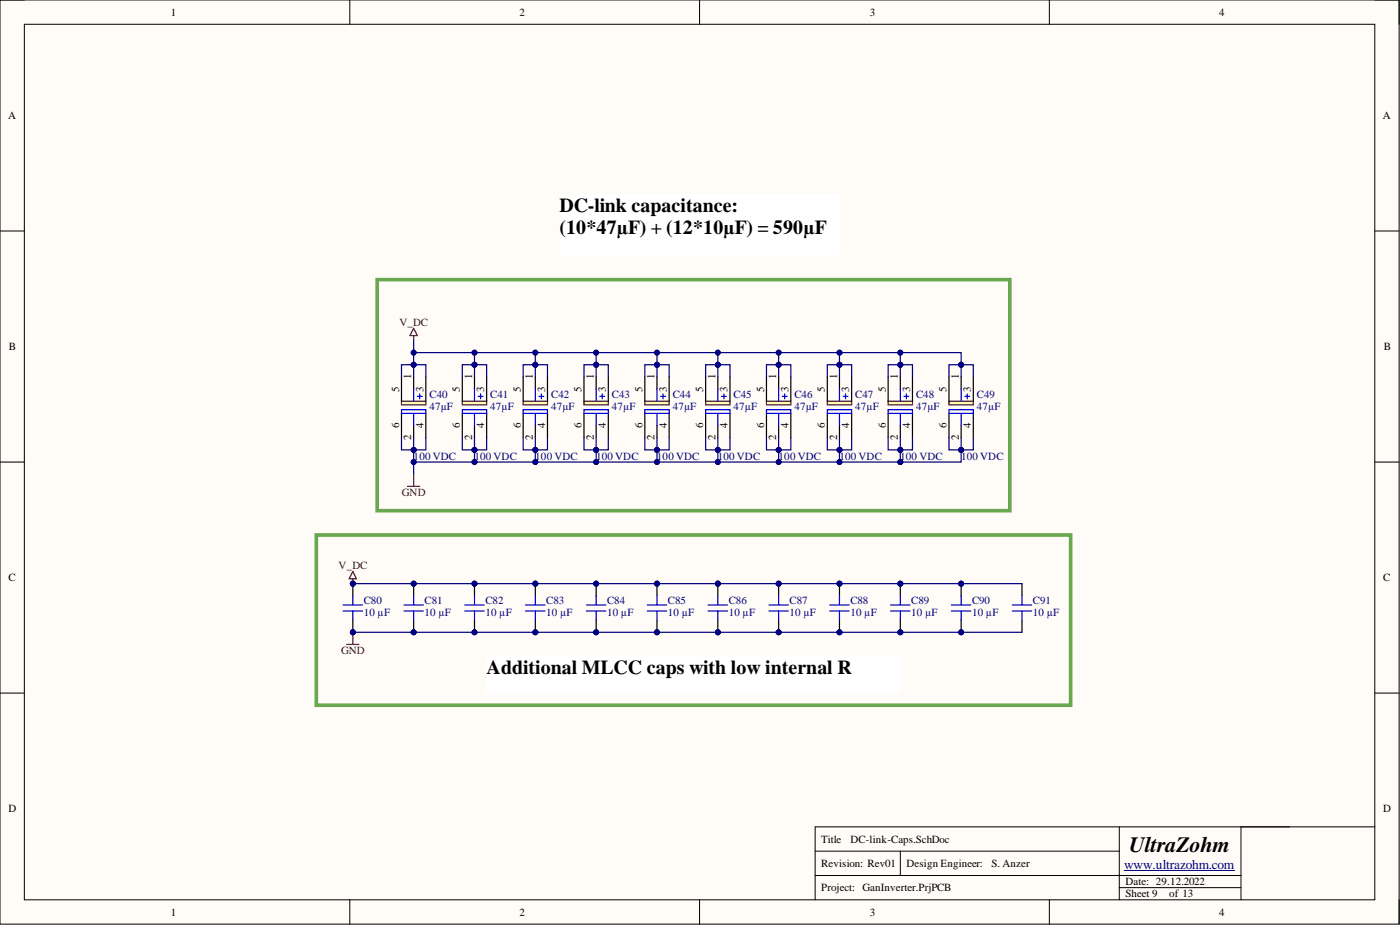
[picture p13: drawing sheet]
<svg xmlns="http://www.w3.org/2000/svg" width="292mm" height="193mm" viewBox="0 0 292 193" stroke-linecap="round" stroke-linejoin="round" font-family="sans-serif">
<defs><g id="words">
<text font-size="4.6" x="235.6" y="177.8">UltraZohm</text>
<g font-size="4.1">
<text x="116.8" y="44.2">DC-link capacitance:</text>
<text x="116.8" y="48.8">(10*47µF) + (12*10µF) = 590µF</text>
<text x="101.5" y="140.6">Additional MLCC caps with low internal R</text>
</g>
<text font-size="2.8" fill="#000080" x="234.6" y="181.3">www.ultrazohm.com</text>
<g font-size="2.3">
<text x="35.6" y="3.3">1</text>
<text x="108.4" y="3.3">2</text>
<text x="181.5" y="3.3">3</text>
<text x="254.3" y="3.3">4</text>
<text x="1.7" y="24.9">A</text>
<text x="288.5" y="24.9">A</text>
<text x="1.9" y="73.1">B</text>
<text x="288.7" y="73.1">B</text>
<text x="83.3" y="81.7" transform="rotate(-90 83.3 81.7)">5</text>
<text x="85.8" y="79.1" transform="rotate(-90 85.8 79.1)">1</text>
<text x="88.3" y="81.7" transform="rotate(-90 88.3 81.7)">3</text>
<text x="96" y="81.7" transform="rotate(-90 96 81.7)">5</text>
<text x="98.5" y="79.1" transform="rotate(-90 98.5 79.1)">1</text>
<text x="101" y="81.7" transform="rotate(-90 101 81.7)">3</text>
<text x="108.6" y="81.7" transform="rotate(-90 108.6 81.7)">5</text>
<text x="111.2" y="79.1" transform="rotate(-90 111.2 79.1)">1</text>
<text x="113.7" y="81.7" transform="rotate(-90 113.7 81.7)">3</text>
<text x="121.3" y="81.7" transform="rotate(-90 121.3 81.7)">5</text>
<text x="123.9" y="79.1" transform="rotate(-90 123.9 79.1)">1</text>
<text x="126.4" y="81.7" transform="rotate(-90 126.4 81.7)">3</text>
<text x="134" y="81.7" transform="rotate(-90 134 81.7)">5</text>
<text x="136.6" y="79.1" transform="rotate(-90 136.6 79.1)">1</text>
<text x="139.1" y="81.7" transform="rotate(-90 139.1 81.7)">3</text>
<text x="146.7" y="81.7" transform="rotate(-90 146.7 81.7)">5</text>
<text x="149.3" y="79.1" transform="rotate(-90 149.3 79.1)">1</text>
<text x="151.8" y="81.7" transform="rotate(-90 151.8 81.7)">3</text>
<text x="159.4" y="81.7" transform="rotate(-90 159.4 81.7)">5</text>
<text x="162" y="79.1" transform="rotate(-90 162 79.1)">1</text>
<text x="164.5" y="81.7" transform="rotate(-90 164.5 81.7)">3</text>
<text x="172.1" y="81.7" transform="rotate(-90 172.1 81.7)">5</text>
<text x="174.6" y="79.1" transform="rotate(-90 174.6 79.1)">1</text>
<text x="177.2" y="81.7" transform="rotate(-90 177.2 81.7)">3</text>
<text x="184.8" y="81.7" transform="rotate(-90 184.8 81.7)">5</text>
<text x="187.3" y="79.1" transform="rotate(-90 187.3 79.1)">1</text>
<text x="189.9" y="81.7" transform="rotate(-90 189.9 81.7)">3</text>
<text x="197.5" y="81.7" transform="rotate(-90 197.5 81.7)">5</text>
<text x="200" y="79.1" transform="rotate(-90 200 79.1)">1</text>
<text x="202.6" y="81.7" transform="rotate(-90 202.6 81.7)">3</text>
<text x="83.3" y="89.3" transform="rotate(-90 83.3 89.3)">6</text>
<text x="88.3" y="89.4" transform="rotate(-90 88.3 89.4)">4</text>
<text x="96" y="89.3" transform="rotate(-90 96 89.3)">6</text>
<text x="101" y="89.4" transform="rotate(-90 101 89.4)">4</text>
<text x="108.6" y="89.3" transform="rotate(-90 108.6 89.3)">6</text>
<text x="113.7" y="89.4" transform="rotate(-90 113.7 89.4)">4</text>
<text x="121.3" y="89.3" transform="rotate(-90 121.3 89.3)">6</text>
<text x="126.4" y="89.4" transform="rotate(-90 126.4 89.4)">4</text>
<text x="134" y="89.3" transform="rotate(-90 134 89.3)">6</text>
<text x="139.1" y="89.4" transform="rotate(-90 139.1 89.4)">4</text>
<text x="146.7" y="89.3" transform="rotate(-90 146.7 89.3)">6</text>
<text x="151.8" y="89.4" transform="rotate(-90 151.8 89.4)">4</text>
<text x="159.4" y="89.3" transform="rotate(-90 159.4 89.3)">6</text>
<text x="164.5" y="89.4" transform="rotate(-90 164.5 89.4)">4</text>
<text x="172.1" y="89.3" transform="rotate(-90 172.1 89.3)">6</text>
<text x="177.2" y="89.4" transform="rotate(-90 177.2 89.4)">4</text>
<text x="184.8" y="89.3" transform="rotate(-90 184.8 89.3)">6</text>
<text x="189.9" y="89.4" transform="rotate(-90 189.9 89.4)">4</text>
<text x="197.5" y="89.3" transform="rotate(-90 197.5 89.3)">6</text>
<text x="202.6" y="89.4" transform="rotate(-90 202.6 89.4)">4</text>
<text x="85.8" y="91.8" transform="rotate(-90 85.8 91.8)">2</text>
<text x="98.5" y="91.8" transform="rotate(-90 98.5 91.8)">2</text>
<text x="111.2" y="91.8" transform="rotate(-90 111.2 91.8)">2</text>
<text x="123.9" y="91.8" transform="rotate(-90 123.9 91.8)">2</text>
<text x="136.6" y="91.8" transform="rotate(-90 136.6 91.8)">2</text>
<text x="149.3" y="91.8" transform="rotate(-90 149.3 91.8)">2</text>
<text x="162" y="91.8" transform="rotate(-90 162 91.8)">2</text>
<text x="174.6" y="91.8" transform="rotate(-90 174.6 91.8)">2</text>
<text x="187.3" y="91.8" transform="rotate(-90 187.3 91.8)">2</text>
<text x="200" y="91.8" transform="rotate(-90 200 91.8)">2</text>
<text x="1.8" y="121.3">C</text>
<text x="288.6" y="121.3">C</text>
<text x="1.8" y="169.4">D</text>
<text x="288.6" y="169.4">D</text>
<text x="171.3" y="175.8">Title</text>
<text x="177.4" y="175.8">DC-link-Caps.SchDoc</text>
<text x="171.3" y="180.9">Revision: Rev01</text>
<text x="171.3" y="185.9">Project: GanInverter.PrjPCB</text>
<text x="189.1" y="180.9">Design Engineer:</text>
<text x="206.9" y="180.9">S. Anzer</text>
<text x="234.8" y="184.7">Date: 29.12.2022</text>
<text x="35.6" y="191">1</text>
<text x="108.4" y="191">2</text>
<text x="181.5" y="191">3</text>
<text x="234.8" y="187.2">Sheet 9</text>
<text x="243.9" y="187.2">of 13</text>
<text x="254.3" y="191">4</text>
</g>
<g font-size="2.3" fill="#800000">
<text x="83.3" y="68">V_DC</text>
<text x="83.9" y="103.5">GND</text>
<text x="70.7" y="118.7">V_DC</text>
<text x="71.2" y="136.5">GND</text>
</g>
<g font-size="2.3" fill="#000080">
<text x="89.6" y="82.9">C40</text>
<text x="102.3" y="82.9">C41</text>
<text x="115" y="82.9">C42</text>
<text x="127.7" y="82.9">C43</text>
<text x="140.4" y="82.9">C44</text>
<text x="153.1" y="82.9">C45</text>
<text x="165.8" y="82.9">C46</text>
<text x="178.5" y="82.9">C47</text>
<text x="191.1" y="82.9">C48</text>
<text x="203.8" y="82.9">C49</text>
<text x="89.6" y="85.5">47µF</text>
<text x="102.3" y="85.5">47µF</text>
<text x="115" y="85.5">47µF</text>
<text x="127.7" y="85.5">47µF</text>
<text x="140.4" y="85.5">47µF</text>
<text x="153.1" y="85.5">47µF</text>
<text x="165.8" y="85.5">47µF</text>
<text x="178.5" y="85.5">47µF</text>
<text x="191.1" y="85.5">47µF</text>
<text x="203.8" y="85.5">47µF</text>
<text x="86.3" y="95.9">100 VDC</text>
<text x="99" y="95.9">100 VDC</text>
<text x="111.7" y="95.9">100 VDC</text>
<text x="124.4" y="95.9">100 VDC</text>
<text x="137.1" y="95.9">100 VDC</text>
<text x="149.8" y="95.9">100 VDC</text>
<text x="162.5" y="95.9">100 VDC</text>
<text x="175.2" y="95.9">100 VDC</text>
<text x="187.8" y="95.9">100 VDC</text>
<text x="200.5" y="95.9">100 VDC</text>
<text x="75.9" y="126.1">C80</text>
<text x="75.9" y="128.6">10 µF</text>
<text x="88.6" y="126.1">C81</text>
<text x="88.6" y="128.6">10 µF</text>
<text x="101.3" y="126.1">C82</text>
<text x="101.3" y="128.6">10 µF</text>
<text x="114" y="126.1">C83</text>
<text x="114" y="128.6">10 µF</text>
<text x="126.7" y="126.1">C84</text>
<text x="126.7" y="128.6">10 µF</text>
<text x="139.4" y="126.1">C85</text>
<text x="139.4" y="128.6">10 µF</text>
<text x="152.1" y="126.1">C86</text>
<text x="152.1" y="128.6">10 µF</text>
<text x="164.7" y="126.1">C87</text>
<text x="164.7" y="128.6">10 µF</text>
<text x="177.4" y="126.1">C88</text>
<text x="177.4" y="128.6">10 µF</text>
<text x="190.1" y="126.1">C89</text>
<text x="190.1" y="128.6">10 µF</text>
<text x="202.8" y="126.1">C90</text>
<text x="202.8" y="128.6">10 µF</text>
<text x="215.5" y="126.1">C91</text>
<text x="215.5" y="128.6">10 µF</text>
</g>
</g></defs>
<path d="M0 0h291.9v192.8h-291.9z" fill-rule="evenodd" fill="#fffcf8"/>
<path d="M0 0h291.9v192.8h-291.9z" fill="none" stroke="#000" stroke-width=".21"/>
<path d="M5.1 5.1h281.7v182.6h-281.7z" fill-rule="evenodd" fill="#fffcf8"/>
<g fill="none" stroke="#000" stroke-width=".21">
<path d="M0 0h5.1M73 0v5.1M146 0v5.1M218.9 0v5.1M286.8 0h5.1v5.1M5.1 5.1h281.7v182.6h-281.7zM0 48.2h5.1M286.8 48.2h5.1M0 96.4h5.1M286.8 96.4h5.1M0 144.6h5.1M286.8 144.6h5.1"/>
<path d="M170.1 177.6h63.4M187.8 177.6v5M233.5 172.5v15.2M258.9 172.5v15.2M286.8 172.5h-116.7v15.2M73 187.7v5.1M146 187.7v5.1M170.1 182.6h88.8M218.9 187.7v5.1M233.5 185.2h25.4M291.9 187.7v5.1"/>
</g>
<path d="M234.6 181.6h23" fill="none" stroke="#000080" stroke-width=".21"/>
<path d="M86.3 68.5l.8 1.5h-1.6zM86.3 70v1M86.3 98.9v2.6M85 101.5h2.6" fill="none" stroke="#800000" stroke-width=".25"/>
<path d="M116.8 40.6h58.4v12.7h-58.4z" fill-rule="evenodd" fill="#fff"/>
<path d="M116.8 40.6h58.4v12.7h-58.4z" fill="none" stroke="#fff" stroke-width=".21"/>
<path d="M185.3 83.7h5.1v.8h-5.1z" fill-rule="evenodd" fill="#ffffb0"/>
<path d="M185.3 83.7h5.1v.8h-5.1z" fill="none" stroke="#800000" stroke-width=".25"/>
<path d="M185.3 78.6v5.1M187.8 78.6v2.6M190.4 78.6v5.1M185.3 86.2v5.1M187.8 88.8v2.5M190.4 86.2v5.1" fill="none" stroke="#000" stroke-width=".25"/>
<path d="M185.3 85.5h5.1v.7h-5.1zM187.8 81.2v2.5M187.8 86.2v2.6M188.6 82.7h1M189.1 82.2v1" fill="none" stroke="#00f" stroke-width=".25"/>
<path d="M172.6 83.7h5.1v.8h-5.1z" fill-rule="evenodd" fill="#ffffb0"/>
<path d="M172.6 83.7h5.1v.8h-5.1z" fill="none" stroke="#800000" stroke-width=".25"/>
<path d="M172.6 78.6v5.1M175.2 78.6v2.6M177.7 78.6v5.1M172.6 86.2v5.1M175.2 88.8v2.5M177.7 86.2v5.1" fill="none" stroke="#000" stroke-width=".25"/>
<path d="M172.6 85.5h5.1v.7h-5.1zM175.2 81.2v2.5M175.2 86.2v2.6M175.9 82.7h1M176.4 82.2v1" fill="none" stroke="#00f" stroke-width=".25"/>
<path d="M159.9 83.7h5.1v.8h-5.1z" fill-rule="evenodd" fill="#ffffb0"/>
<path d="M159.9 83.7h5.1v.8h-5.1z" fill="none" stroke="#800000" stroke-width=".25"/>
<path d="M159.9 78.6v5.1M162.5 78.6v2.6M165 78.6v5.1M159.9 86.2v5.1M162.5 88.8v2.5M165 86.2v5.1" fill="none" stroke="#000" stroke-width=".25"/>
<path d="M159.9 85.5h5.1v.7h-5.1zM162.5 81.2v2.5M162.5 86.2v2.6M163.2 82.7h1M163.7 82.2v1" fill="none" stroke="#00f" stroke-width=".25"/>
<path d="M147.2 83.7h5.1v.8h-5.1z" fill-rule="evenodd" fill="#ffffb0"/>
<path d="M147.2 83.7h5.1v.8h-5.1z" fill="none" stroke="#800000" stroke-width=".25"/>
<path d="M147.2 78.6v5.1M149.8 78.6v2.6M152.3 78.6v5.1M147.2 86.2v5.1M149.8 88.8v2.5M152.3 86.2v5.1" fill="none" stroke="#000" stroke-width=".25"/>
<path d="M147.2 85.5h5.1v.7h-5.1zM149.8 81.2v2.5M149.8 86.2v2.6M150.5 82.7h1M151 82.2v1" fill="none" stroke="#00f" stroke-width=".25"/>
<path d="M134.5 83.7h5.1v.8h-5.1z" fill-rule="evenodd" fill="#ffffb0"/>
<path d="M134.5 83.7h5.1v.8h-5.1z" fill="none" stroke="#800000" stroke-width=".25"/>
<path d="M134.5 78.6v5.1M137.1 78.6v2.6M139.6 78.6v5.1M134.5 86.2v5.1M137.1 88.8v2.5M139.6 86.2v5.1" fill="none" stroke="#000" stroke-width=".25"/>
<path d="M134.5 85.5h5.1v.7h-5.1zM137.1 81.2v2.5M137.1 86.2v2.6M137.8 82.7h1.1M138.3 82.2v1" fill="none" stroke="#00f" stroke-width=".25"/>
<path d="M121.8 83.7h5.1v.8h-5.1z" fill-rule="evenodd" fill="#ffffb0"/>
<path d="M121.8 83.7h5.1v.8h-5.1z" fill="none" stroke="#800000" stroke-width=".25"/>
<path d="M121.8 78.6v5.1M124.4 78.6v2.6M126.9 78.6v5.1M121.8 86.2v5.1M124.4 88.8v2.5M126.9 86.2v5.1" fill="none" stroke="#000" stroke-width=".25"/>
<path d="M121.8 85.5h5.1v.7h-5.1zM124.4 81.2v2.5M124.4 86.2v2.6M125.1 82.7h1.1M125.7 82.2v1" fill="none" stroke="#00f" stroke-width=".25"/>
<path d="M109.2 83.7h5v.8h-5z" fill-rule="evenodd" fill="#ffffb0"/>
<path d="M109.2 83.7h5v.8h-5z" fill="none" stroke="#800000" stroke-width=".25"/>
<path d="M109.2 78.6v5.1M111.7 78.6v2.6M114.2 78.6v5.1M109.2 86.2v5.1M111.7 88.8v2.5M114.2 86.2v5.1" fill="none" stroke="#000" stroke-width=".25"/>
<path d="M109.2 85.5h5v.7h-5zM111.7 81.2v2.5M111.7 86.2v2.6M112.5 82.7h1M113 82.2v1" fill="none" stroke="#00f" stroke-width=".25"/>
<path d="M96.5 83.7h5v.8h-5z" fill-rule="evenodd" fill="#ffffb0"/>
<path d="M96.5 83.7h5v.8h-5z" fill="none" stroke="#800000" stroke-width=".25"/>
<path d="M96.5 78.6v5.1M99 78.6v2.6M101.5 78.6v5.1M96.5 86.2v5.1M99 88.8v2.5M101.5 86.2v5.1" fill="none" stroke="#000" stroke-width=".25"/>
<path d="M96.5 85.5h5v.7h-5zM99 81.2v2.5M99 86.2v2.6M99.8 82.7h1M100.3 82.2v1" fill="none" stroke="#00f" stroke-width=".25"/>
<path d="M83.8 83.7h5v.8h-5z" fill-rule="evenodd" fill="#ffffb0"/>
<path d="M83.8 83.7h5v.8h-5z" fill="none" stroke="#800000" stroke-width=".25"/>
<path d="M83.8 78.6v5.1M86.3 78.6v2.6M88.8 78.6v5.1M83.8 86.2v5.1M86.3 88.8v2.5M88.8 86.2v5.1" fill="none" stroke="#000" stroke-width=".25"/>
<path d="M83.8 85.5h5v.7h-5zM86.3 81.2v2.5M86.3 86.2v2.6M87.1 82.7h1M87.6 82.2v1" fill="none" stroke="#00f" stroke-width=".25"/>
<path d="M198 83.7h5.1v.8h-5.1z" fill-rule="evenodd" fill="#ffffb0"/>
<path d="M198 83.7h5.1v.8h-5.1z" fill="none" stroke="#800000" stroke-width=".25"/>
<path d="M198 78.6v5.1M200.5 78.6v2.6M203.1 78.6v5.1M198 86.2v5.1M200.5 88.8v2.5M203.1 86.2v5.1" fill="none" stroke="#000" stroke-width=".25"/>
<path d="M198 85.5h5.1v.7h-5.1zM200.5 81.2v2.5M200.5 86.2v2.6M201.3 82.7h1M201.8 82.2v1" fill="none" stroke="#00f" stroke-width=".25"/>
<path d="M78.7 58.3h132v48.2h-132z" fill="none" stroke="#6aa84f" stroke-width=".76"/>
<circle cx="73.6" cy="131.9" r=".51" fill="#000080"/>
<circle cx="73.6" cy="131.9" r=".51" fill="none" stroke="#000080" stroke-width=".21"/>
<circle cx="73.6" cy="121.8" r=".51" fill="#000080"/>
<circle cx="73.6" cy="121.8" r=".51" fill="none" stroke="#000080" stroke-width=".21"/>
<path d="M73.6 129.4v2.5" fill="none" stroke="#000" stroke-width=".25"/>
<circle cx="73.6" cy="131.9" r=".51" fill="#000080"/>
<circle cx="73.6" cy="131.9" r=".51" fill="none" stroke="#000080" stroke-width=".21"/>
<path d="M73.6 121.8v2.5" fill="none" stroke="#000" stroke-width=".25"/>
<circle cx="73.6" cy="121.8" r=".51" fill="#000080"/>
<circle cx="73.6" cy="121.8" r=".51" fill="none" stroke="#000080" stroke-width=".21"/>
<path d="M71.6 126.2h4M71.6 127.5h4M73.6 124.3v1.9M73.6 127.5v1.9" fill="none" stroke="#00f" stroke-width=".25"/>
<circle cx="86.3" cy="131.9" r=".51" fill="#000080"/>
<circle cx="86.3" cy="131.9" r=".51" fill="none" stroke="#000080" stroke-width=".21"/>
<circle cx="86.3" cy="121.8" r=".51" fill="#000080"/>
<circle cx="86.3" cy="121.8" r=".51" fill="none" stroke="#000080" stroke-width=".21"/>
<path d="M86.3 129.4v2.5" fill="none" stroke="#000" stroke-width=".25"/>
<circle cx="86.3" cy="131.9" r=".51" fill="#000080"/>
<circle cx="86.3" cy="131.9" r=".51" fill="none" stroke="#000080" stroke-width=".21"/>
<path d="M86.3 121.8v2.5" fill="none" stroke="#000" stroke-width=".25"/>
<circle cx="86.3" cy="121.8" r=".51" fill="#000080"/>
<circle cx="86.3" cy="121.8" r=".51" fill="none" stroke="#000080" stroke-width=".21"/>
<path d="M84.3 126.2h4M84.3 127.5h4M86.3 124.3v1.9M86.3 127.5v1.9" fill="none" stroke="#00f" stroke-width=".25"/>
<circle cx="99" cy="131.9" r=".51" fill="#000080"/>
<circle cx="99" cy="131.9" r=".51" fill="none" stroke="#000080" stroke-width=".21"/>
<circle cx="99" cy="121.8" r=".51" fill="#000080"/>
<circle cx="99" cy="121.8" r=".51" fill="none" stroke="#000080" stroke-width=".21"/>
<path d="M99 129.4v2.5" fill="none" stroke="#000" stroke-width=".25"/>
<circle cx="99" cy="131.9" r=".51" fill="#000080"/>
<circle cx="99" cy="131.9" r=".51" fill="none" stroke="#000080" stroke-width=".21"/>
<path d="M99 121.8v2.5" fill="none" stroke="#000" stroke-width=".25"/>
<circle cx="99" cy="121.8" r=".51" fill="#000080"/>
<circle cx="99" cy="121.8" r=".51" fill="none" stroke="#000080" stroke-width=".21"/>
<path d="M97 126.2h4M97 127.5h4M99 124.3v1.9M99 127.5v1.9" fill="none" stroke="#00f" stroke-width=".25"/>
<circle cx="111.7" cy="131.9" r=".51" fill="#000080"/>
<circle cx="111.7" cy="131.9" r=".51" fill="none" stroke="#000080" stroke-width=".21"/>
<circle cx="111.7" cy="121.8" r=".51" fill="#000080"/>
<circle cx="111.7" cy="121.8" r=".51" fill="none" stroke="#000080" stroke-width=".21"/>
<path d="M111.7 129.4v2.5" fill="none" stroke="#000" stroke-width=".25"/>
<circle cx="111.7" cy="131.9" r=".51" fill="#000080"/>
<circle cx="111.7" cy="131.9" r=".51" fill="none" stroke="#000080" stroke-width=".21"/>
<path d="M111.7 121.8v2.5" fill="none" stroke="#000" stroke-width=".25"/>
<circle cx="111.7" cy="121.8" r=".51" fill="#000080"/>
<circle cx="111.7" cy="121.8" r=".51" fill="none" stroke="#000080" stroke-width=".21"/>
<path d="M109.7 126.2h4M109.7 127.5h4M111.7 124.3v1.9M111.7 127.5v1.9" fill="none" stroke="#00f" stroke-width=".25"/>
<circle cx="124.4" cy="131.9" r=".51" fill="#000080"/>
<circle cx="124.4" cy="131.9" r=".51" fill="none" stroke="#000080" stroke-width=".21"/>
<circle cx="124.4" cy="121.8" r=".51" fill="#000080"/>
<circle cx="124.4" cy="121.8" r=".51" fill="none" stroke="#000080" stroke-width=".21"/>
<path d="M124.4 129.4v2.5" fill="none" stroke="#000" stroke-width=".25"/>
<circle cx="124.4" cy="131.9" r=".51" fill="#000080"/>
<circle cx="124.4" cy="131.9" r=".51" fill="none" stroke="#000080" stroke-width=".21"/>
<path d="M124.4 121.8v2.5" fill="none" stroke="#000" stroke-width=".25"/>
<circle cx="124.4" cy="121.8" r=".51" fill="#000080"/>
<circle cx="124.4" cy="121.8" r=".51" fill="none" stroke="#000080" stroke-width=".21"/>
<path d="M122.4 126.2h4M122.4 127.5h4M124.4 124.3v1.9M124.4 127.5v1.9" fill="none" stroke="#00f" stroke-width=".25"/>
<circle cx="137.1" cy="131.9" r=".51" fill="#000080"/>
<circle cx="137.1" cy="131.9" r=".51" fill="none" stroke="#000080" stroke-width=".21"/>
<circle cx="137.1" cy="121.8" r=".51" fill="#000080"/>
<circle cx="137.1" cy="121.8" r=".51" fill="none" stroke="#000080" stroke-width=".21"/>
<path d="M137.1 129.4v2.5" fill="none" stroke="#000" stroke-width=".25"/>
<circle cx="137.1" cy="131.9" r=".51" fill="#000080"/>
<circle cx="137.1" cy="131.9" r=".51" fill="none" stroke="#000080" stroke-width=".21"/>
<path d="M137.1 121.8v2.5" fill="none" stroke="#000" stroke-width=".25"/>
<circle cx="137.1" cy="121.8" r=".51" fill="#000080"/>
<circle cx="137.1" cy="121.8" r=".51" fill="none" stroke="#000080" stroke-width=".21"/>
<path d="M135 126.2h4.1M135 127.5h4.1M137.1 124.3v1.9M137.1 127.5v1.9" fill="none" stroke="#00f" stroke-width=".25"/>
<circle cx="149.8" cy="131.9" r=".51" fill="#000080"/>
<circle cx="149.8" cy="131.9" r=".51" fill="none" stroke="#000080" stroke-width=".21"/>
<circle cx="149.8" cy="121.8" r=".51" fill="#000080"/>
<circle cx="149.8" cy="121.8" r=".51" fill="none" stroke="#000080" stroke-width=".21"/>
<path d="M149.8 129.4v2.5" fill="none" stroke="#000" stroke-width=".25"/>
<circle cx="149.8" cy="131.9" r=".51" fill="#000080"/>
<circle cx="149.8" cy="131.9" r=".51" fill="none" stroke="#000080" stroke-width=".21"/>
<path d="M149.8 121.8v2.5" fill="none" stroke="#000" stroke-width=".25"/>
<circle cx="149.8" cy="121.8" r=".51" fill="#000080"/>
<circle cx="149.8" cy="121.8" r=".51" fill="none" stroke="#000080" stroke-width=".21"/>
<path d="M147.7 126.2h4.1M147.7 127.5h4.1M149.8 124.3v1.9M149.8 127.5v1.9" fill="none" stroke="#00f" stroke-width=".25"/>
<path d="M73.6 119.2l.8 1.5h-1.5zM73.6 120.7v1.1" fill="none" stroke="#800000" stroke-width=".25"/>
<circle cx="73.6" cy="121.8" r=".51" fill="#000080"/>
<circle cx="73.6" cy="121.8" r=".51" fill="none" stroke="#000080" stroke-width=".21"/>
<path d="M72.3 134.4h2.6M73.6 131.9v2.5" fill="none" stroke="#800000" stroke-width=".25"/>
<circle cx="73.6" cy="131.9" r=".51" fill="#000080"/>
<circle cx="73.6" cy="131.9" r=".51" fill="none" stroke="#000080" stroke-width=".21"/>
<circle cx="162.5" cy="131.9" r=".51" fill="#000080"/>
<circle cx="162.5" cy="131.9" r=".51" fill="none" stroke="#000080" stroke-width=".21"/>
<circle cx="162.5" cy="121.8" r=".51" fill="#000080"/>
<circle cx="162.5" cy="121.8" r=".51" fill="none" stroke="#000080" stroke-width=".21"/>
<path d="M162.5 129.4v2.5" fill="none" stroke="#000" stroke-width=".25"/>
<circle cx="162.5" cy="131.9" r=".51" fill="#000080"/>
<circle cx="162.5" cy="131.9" r=".51" fill="none" stroke="#000080" stroke-width=".21"/>
<path d="M162.5 121.8v2.5" fill="none" stroke="#000" stroke-width=".25"/>
<circle cx="162.5" cy="121.8" r=".51" fill="#000080"/>
<circle cx="162.5" cy="121.8" r=".51" fill="none" stroke="#000080" stroke-width=".21"/>
<path d="M160.4 126.2h4.1M160.4 127.5h4.1M162.5 124.3v1.9M162.5 127.5v1.9" fill="none" stroke="#00f" stroke-width=".25"/>
<circle cx="175.2" cy="131.9" r=".51" fill="#000080"/>
<circle cx="175.2" cy="131.9" r=".51" fill="none" stroke="#000080" stroke-width=".21"/>
<circle cx="175.2" cy="121.8" r=".51" fill="#000080"/>
<circle cx="175.2" cy="121.8" r=".51" fill="none" stroke="#000080" stroke-width=".21"/>
<path d="M175.2 129.4v2.5" fill="none" stroke="#000" stroke-width=".25"/>
<circle cx="175.2" cy="131.9" r=".51" fill="#000080"/>
<circle cx="175.2" cy="131.9" r=".51" fill="none" stroke="#000080" stroke-width=".21"/>
<path d="M175.2 121.8v2.5" fill="none" stroke="#000" stroke-width=".25"/>
<circle cx="175.2" cy="121.8" r=".51" fill="#000080"/>
<circle cx="175.2" cy="121.8" r=".51" fill="none" stroke="#000080" stroke-width=".21"/>
<path d="M173.1 126.2h4.1M173.1 127.5h4.1M175.2 124.3v1.9M175.2 127.5v1.9" fill="none" stroke="#00f" stroke-width=".25"/>
<circle cx="187.8" cy="131.9" r=".51" fill="#000080"/>
<circle cx="187.8" cy="131.9" r=".51" fill="none" stroke="#000080" stroke-width=".21"/>
<circle cx="187.8" cy="121.8" r=".51" fill="#000080"/>
<circle cx="187.8" cy="121.8" r=".51" fill="none" stroke="#000080" stroke-width=".21"/>
<path d="M187.8 129.4v2.5" fill="none" stroke="#000" stroke-width=".25"/>
<circle cx="187.8" cy="131.9" r=".51" fill="#000080"/>
<circle cx="187.8" cy="131.9" r=".51" fill="none" stroke="#000080" stroke-width=".21"/>
<path d="M187.8 121.8v2.5" fill="none" stroke="#000" stroke-width=".25"/>
<circle cx="187.8" cy="121.8" r=".51" fill="#000080"/>
<circle cx="187.8" cy="121.8" r=".51" fill="none" stroke="#000080" stroke-width=".21"/>
<path d="M185.8 126.2h4.1M185.8 127.5h4.1M187.8 124.3v1.9M187.8 127.5v1.9" fill="none" stroke="#00f" stroke-width=".25"/>
<path d="M101.5 137h86.3v7.6h-86.3z" fill-rule="evenodd" fill="#fff"/>
<path d="M101.5 137h86.3v7.6h-86.3z" fill="none" stroke="#fff" stroke-width=".21"/>
<path d="M66 111.6h157.4v35.5h-157.4z" fill="none" stroke="#6aa84f" stroke-width=".76"/>
<circle cx="200.5" cy="131.9" r=".51" fill="#000080"/>
<circle cx="200.5" cy="131.9" r=".51" fill="none" stroke="#000080" stroke-width=".21"/>
<circle cx="200.5" cy="121.8" r=".51" fill="#000080"/>
<circle cx="200.5" cy="121.8" r=".51" fill="none" stroke="#000080" stroke-width=".21"/>
<path d="M200.5 129.4v2.5" fill="none" stroke="#000" stroke-width=".25"/>
<circle cx="200.5" cy="131.9" r=".51" fill="#000080"/>
<circle cx="200.5" cy="131.9" r=".51" fill="none" stroke="#000080" stroke-width=".21"/>
<path d="M200.5 121.8v2.5" fill="none" stroke="#000" stroke-width=".25"/>
<circle cx="200.5" cy="121.8" r=".51" fill="#000080"/>
<circle cx="200.5" cy="121.8" r=".51" fill="none" stroke="#000080" stroke-width=".21"/>
<path d="M198.5 126.2h4.1M198.5 127.5h4.1M200.5 124.3v1.9M200.5 127.5v1.9M211.2 126.2h4.1M211.2 127.5h4.1M213.2 124.3v1.9M213.2 127.5v1.9" fill="none" stroke="#00f" stroke-width=".25"/>
<path d="M213.2 121.8v2.5M213.2 129.4v2.5" fill="none" stroke="#000" stroke-width=".25"/>
<path d="M175.2 96.4h12.6" fill="none" stroke="#000080" stroke-width=".25"/>
<circle cx="175.2" cy="96.4" r=".51" fill="#000080"/>
<circle cx="175.2" cy="96.4" r=".51" fill="none" stroke="#000080" stroke-width=".21"/>
<circle cx="187.8" cy="96.4" r=".51" fill="#000080"/>
<circle cx="187.8" cy="96.4" r=".51" fill="none" stroke="#000080" stroke-width=".21"/>
<path d="M86.3 76.1h2.5v2.5" fill="none" stroke="#000080" stroke-width=".25"/>
<circle cx="86.3" cy="76.1" r=".51" fill="#000080"/>
<circle cx="86.3" cy="76.1" r=".51" fill="none" stroke="#000080" stroke-width=".21"/>
<path d="M86.3 76.1h-2.5v2.5" fill="none" stroke="#000080" stroke-width=".25"/>
<circle cx="86.3" cy="76.1" r=".51" fill="#000080"/>
<circle cx="86.3" cy="76.1" r=".51" fill="none" stroke="#000080" stroke-width=".21"/>
<path d="M83.8 91.3v2.6h2.5" fill="none" stroke="#000080" stroke-width=".25"/>
<circle cx="86.3" cy="93.9" r=".51" fill="#000080"/>
<circle cx="86.3" cy="93.9" r=".51" fill="none" stroke="#000080" stroke-width=".21"/>
<path d="M88.8 91.3v2.6h-2.5" fill="none" stroke="#000080" stroke-width=".25"/>
<circle cx="86.3" cy="93.9" r=".51" fill="#000080"/>
<circle cx="86.3" cy="93.9" r=".51" fill="none" stroke="#000080" stroke-width=".21"/>
<path d="M73.6 131.9h76.2" fill="none" stroke="#000080" stroke-width=".25"/>
<circle cx="73.6" cy="131.9" r=".51" fill="#000080"/>
<circle cx="73.6" cy="131.9" r=".51" fill="none" stroke="#000080" stroke-width=".21"/>
<circle cx="86.3" cy="131.9" r=".51" fill="#000080"/>
<circle cx="86.3" cy="131.9" r=".51" fill="none" stroke="#000080" stroke-width=".21"/>
<circle cx="99" cy="131.9" r=".51" fill="#000080"/>
<circle cx="99" cy="131.9" r=".51" fill="none" stroke="#000080" stroke-width=".21"/>
<circle cx="111.7" cy="131.9" r=".51" fill="#000080"/>
<circle cx="111.7" cy="131.9" r=".51" fill="none" stroke="#000080" stroke-width=".21"/>
<circle cx="124.4" cy="131.9" r=".51" fill="#000080"/>
<circle cx="124.4" cy="131.9" r=".51" fill="none" stroke="#000080" stroke-width=".21"/>
<circle cx="137.1" cy="131.9" r=".51" fill="#000080"/>
<circle cx="137.1" cy="131.9" r=".51" fill="none" stroke="#000080" stroke-width=".21"/>
<circle cx="149.8" cy="131.9" r=".51" fill="#000080"/>
<circle cx="149.8" cy="131.9" r=".51" fill="none" stroke="#000080" stroke-width=".21"/>
<path d="M73.6 121.8h76.2" fill="none" stroke="#000080" stroke-width=".25"/>
<circle cx="149.8" cy="121.8" r=".51" fill="#000080"/>
<circle cx="149.8" cy="121.8" r=".51" fill="none" stroke="#000080" stroke-width=".21"/>
<circle cx="137.1" cy="121.8" r=".51" fill="#000080"/>
<circle cx="137.1" cy="121.8" r=".51" fill="none" stroke="#000080" stroke-width=".21"/>
<circle cx="124.4" cy="121.8" r=".51" fill="#000080"/>
<circle cx="124.4" cy="121.8" r=".51" fill="none" stroke="#000080" stroke-width=".21"/>
<circle cx="111.7" cy="121.8" r=".51" fill="#000080"/>
<circle cx="111.7" cy="121.8" r=".51" fill="none" stroke="#000080" stroke-width=".21"/>
<circle cx="99" cy="121.8" r=".51" fill="#000080"/>
<circle cx="99" cy="121.8" r=".51" fill="none" stroke="#000080" stroke-width=".21"/>
<circle cx="86.3" cy="121.8" r=".51" fill="#000080"/>
<circle cx="86.3" cy="121.8" r=".51" fill="none" stroke="#000080" stroke-width=".21"/>
<circle cx="73.6" cy="121.8" r=".51" fill="#000080"/>
<circle cx="73.6" cy="121.8" r=".51" fill="none" stroke="#000080" stroke-width=".21"/>
<path d="M175.2 91.3v5.1h-88.9" fill="none" stroke="#000080" stroke-width=".25"/>
<circle cx="86.3" cy="96.4" r=".51" fill="#000080"/>
<circle cx="86.3" cy="96.4" r=".51" fill="none" stroke="#000080" stroke-width=".21"/>
<circle cx="99" cy="96.4" r=".51" fill="#000080"/>
<circle cx="99" cy="96.4" r=".51" fill="none" stroke="#000080" stroke-width=".21"/>
<circle cx="111.7" cy="96.4" r=".51" fill="#000080"/>
<circle cx="111.7" cy="96.4" r=".51" fill="none" stroke="#000080" stroke-width=".21"/>
<circle cx="124.4" cy="96.4" r=".51" fill="#000080"/>
<circle cx="124.4" cy="96.4" r=".51" fill="none" stroke="#000080" stroke-width=".21"/>
<circle cx="137.1" cy="96.4" r=".51" fill="#000080"/>
<circle cx="137.1" cy="96.4" r=".51" fill="none" stroke="#000080" stroke-width=".21"/>
<circle cx="149.8" cy="96.4" r=".51" fill="#000080"/>
<circle cx="149.8" cy="96.4" r=".51" fill="none" stroke="#000080" stroke-width=".21"/>
<circle cx="162.5" cy="96.4" r=".51" fill="#000080"/>
<circle cx="162.5" cy="96.4" r=".51" fill="none" stroke="#000080" stroke-width=".21"/>
<circle cx="175.2" cy="96.4" r=".51" fill="#000080"/>
<circle cx="175.2" cy="96.4" r=".51" fill="none" stroke="#000080" stroke-width=".21"/>
<circle cx="175.2" cy="93.9" r=".51" fill="#000080"/>
<circle cx="175.2" cy="93.9" r=".51" fill="none" stroke="#000080" stroke-width=".21"/>
<path d="M86.3 73.6h12.7v5" fill="none" stroke="#000080" stroke-width=".25"/>
<circle cx="86.3" cy="73.6" r=".51" fill="#000080"/>
<circle cx="86.3" cy="73.6" r=".51" fill="none" stroke="#000080" stroke-width=".21"/>
<circle cx="99" cy="73.6" r=".51" fill="#000080"/>
<circle cx="99" cy="73.6" r=".51" fill="none" stroke="#000080" stroke-width=".21"/>
<circle cx="99" cy="76.1" r=".51" fill="#000080"/>
<circle cx="99" cy="76.1" r=".51" fill="none" stroke="#000080" stroke-width=".21"/>
<path d="M200.5 91.3v5.1h-12.7" fill="none" stroke="#000080" stroke-width=".25"/>
<circle cx="187.8" cy="96.4" r=".51" fill="#000080"/>
<circle cx="187.8" cy="96.4" r=".51" fill="none" stroke="#000080" stroke-width=".21"/>
<circle cx="200.5" cy="93.9" r=".51" fill="#000080"/>
<circle cx="200.5" cy="93.9" r=".51" fill="none" stroke="#000080" stroke-width=".21"/>
<path d="M86.3 91.3v7.6" fill="none" stroke="#000080" stroke-width=".25"/>
<circle cx="86.3" cy="96.4" r=".51" fill="#000080"/>
<circle cx="86.3" cy="96.4" r=".51" fill="none" stroke="#000080" stroke-width=".21"/>
<circle cx="86.3" cy="93.9" r=".51" fill="#000080"/>
<circle cx="86.3" cy="93.9" r=".51" fill="none" stroke="#000080" stroke-width=".21"/>
<path d="M86.3 71v7.6" fill="none" stroke="#000080" stroke-width=".25"/>
<circle cx="86.3" cy="73.6" r=".51" fill="#000080"/>
<circle cx="86.3" cy="73.6" r=".51" fill="none" stroke="#000080" stroke-width=".21"/>
<circle cx="86.3" cy="76.1" r=".51" fill="#000080"/>
<circle cx="86.3" cy="76.1" r=".51" fill="none" stroke="#000080" stroke-width=".21"/>
<path d="M99 91.3v5.1" fill="none" stroke="#000080" stroke-width=".25"/>
<circle cx="99" cy="96.4" r=".51" fill="#000080"/>
<circle cx="99" cy="96.4" r=".51" fill="none" stroke="#000080" stroke-width=".21"/>
<circle cx="99" cy="93.9" r=".51" fill="#000080"/>
<circle cx="99" cy="93.9" r=".51" fill="none" stroke="#000080" stroke-width=".21"/>
<path d="M111.7 73.6v5" fill="none" stroke="#000080" stroke-width=".25"/>
<circle cx="111.7" cy="76.1" r=".51" fill="#000080"/>
<circle cx="111.7" cy="76.1" r=".51" fill="none" stroke="#000080" stroke-width=".21"/>
<circle cx="111.7" cy="73.6" r=".51" fill="#000080"/>
<circle cx="111.7" cy="73.6" r=".51" fill="none" stroke="#000080" stroke-width=".21"/>
<path d="M124.4 91.3v5.1" fill="none" stroke="#000080" stroke-width=".25"/>
<circle cx="124.4" cy="96.4" r=".51" fill="#000080"/>
<circle cx="124.4" cy="96.4" r=".51" fill="none" stroke="#000080" stroke-width=".21"/>
<circle cx="124.4" cy="93.9" r=".51" fill="#000080"/>
<circle cx="124.4" cy="93.9" r=".51" fill="none" stroke="#000080" stroke-width=".21"/>
<path d="M124.4 73.6v5" fill="none" stroke="#000080" stroke-width=".25"/>
<circle cx="124.4" cy="73.6" r=".51" fill="#000080"/>
<circle cx="124.4" cy="73.6" r=".51" fill="none" stroke="#000080" stroke-width=".21"/>
<circle cx="124.4" cy="76.1" r=".51" fill="#000080"/>
<circle cx="124.4" cy="76.1" r=".51" fill="none" stroke="#000080" stroke-width=".21"/>
<path d="M137.1 91.3v5.1" fill="none" stroke="#000080" stroke-width=".25"/>
<circle cx="137.1" cy="96.4" r=".51" fill="#000080"/>
<circle cx="137.1" cy="96.4" r=".51" fill="none" stroke="#000080" stroke-width=".21"/>
<circle cx="137.1" cy="93.9" r=".51" fill="#000080"/>
<circle cx="137.1" cy="93.9" r=".51" fill="none" stroke="#000080" stroke-width=".21"/>
<path d="M149.8 91.3v5.1" fill="none" stroke="#000080" stroke-width=".25"/>
<circle cx="149.8" cy="96.4" r=".51" fill="#000080"/>
<circle cx="149.8" cy="96.4" r=".51" fill="none" stroke="#000080" stroke-width=".21"/>
<circle cx="149.8" cy="93.9" r=".51" fill="#000080"/>
<circle cx="149.8" cy="93.9" r=".51" fill="none" stroke="#000080" stroke-width=".21"/>
<path d="M162.5 91.3v5.1" fill="none" stroke="#000080" stroke-width=".25"/>
<circle cx="162.5" cy="96.4" r=".51" fill="#000080"/>
<circle cx="162.5" cy="96.4" r=".51" fill="none" stroke="#000080" stroke-width=".21"/>
<circle cx="162.5" cy="93.9" r=".51" fill="#000080"/>
<circle cx="162.5" cy="93.9" r=".51" fill="none" stroke="#000080" stroke-width=".21"/>
<path d="M187.8 91.3v5.1" fill="none" stroke="#000080" stroke-width=".25"/>
<circle cx="187.8" cy="96.4" r=".51" fill="#000080"/>
<circle cx="187.8" cy="96.4" r=".51" fill="none" stroke="#000080" stroke-width=".21"/>
<circle cx="187.8" cy="93.9" r=".51" fill="#000080"/>
<circle cx="187.8" cy="93.9" r=".51" fill="none" stroke="#000080" stroke-width=".21"/>
<path d="M99 76.1h2.5v2.5" fill="none" stroke="#000080" stroke-width=".25"/>
<circle cx="99" cy="76.1" r=".51" fill="#000080"/>
<circle cx="99" cy="76.1" r=".51" fill="none" stroke="#000080" stroke-width=".21"/>
<path d="M99 76.1h-2.5v2.5" fill="none" stroke="#000080" stroke-width=".25"/>
<circle cx="99" cy="76.1" r=".51" fill="#000080"/>
<circle cx="99" cy="76.1" r=".51" fill="none" stroke="#000080" stroke-width=".21"/>
<path d="M111.7 76.1h2.5v2.5" fill="none" stroke="#000080" stroke-width=".25"/>
<circle cx="111.7" cy="76.1" r=".51" fill="#000080"/>
<circle cx="111.7" cy="76.1" r=".51" fill="none" stroke="#000080" stroke-width=".21"/>
<path d="M111.7 76.1h-2.5v2.5" fill="none" stroke="#000080" stroke-width=".25"/>
<circle cx="111.7" cy="76.1" r=".51" fill="#000080"/>
<circle cx="111.7" cy="76.1" r=".51" fill="none" stroke="#000080" stroke-width=".21"/>
<path d="M124.4 76.1h2.5v2.5" fill="none" stroke="#000080" stroke-width=".25"/>
<circle cx="124.4" cy="76.1" r=".51" fill="#000080"/>
<circle cx="124.4" cy="76.1" r=".51" fill="none" stroke="#000080" stroke-width=".21"/>
<path d="M124.4 76.1h-2.6v2.5" fill="none" stroke="#000080" stroke-width=".25"/>
<circle cx="124.4" cy="76.1" r=".51" fill="#000080"/>
<circle cx="124.4" cy="76.1" r=".51" fill="none" stroke="#000080" stroke-width=".21"/>
<path d="M137.1 73.6v5" fill="none" stroke="#000080" stroke-width=".25"/>
<circle cx="137.1" cy="73.6" r=".51" fill="#000080"/>
<circle cx="137.1" cy="73.6" r=".51" fill="none" stroke="#000080" stroke-width=".21"/>
<circle cx="137.1" cy="76.1" r=".51" fill="#000080"/>
<circle cx="137.1" cy="76.1" r=".51" fill="none" stroke="#000080" stroke-width=".21"/>
<path d="M137.1 76.1h2.5v2.5" fill="none" stroke="#000080" stroke-width=".25"/>
<circle cx="137.1" cy="76.1" r=".51" fill="#000080"/>
<circle cx="137.1" cy="76.1" r=".51" fill="none" stroke="#000080" stroke-width=".21"/>
<path d="M137.1 76.1h-2.6v2.5" fill="none" stroke="#000080" stroke-width=".25"/>
<circle cx="137.1" cy="76.1" r=".51" fill="#000080"/>
<circle cx="137.1" cy="76.1" r=".51" fill="none" stroke="#000080" stroke-width=".21"/>
<path d="M149.8 73.6v5" fill="none" stroke="#000080" stroke-width=".25"/>
<circle cx="149.8" cy="73.6" r=".51" fill="#000080"/>
<circle cx="149.8" cy="73.6" r=".51" fill="none" stroke="#000080" stroke-width=".21"/>
<circle cx="149.8" cy="76.1" r=".51" fill="#000080"/>
<circle cx="149.8" cy="76.1" r=".51" fill="none" stroke="#000080" stroke-width=".21"/>
<path d="M149.8 76.1h2.5v2.5" fill="none" stroke="#000080" stroke-width=".25"/>
<circle cx="149.8" cy="76.1" r=".51" fill="#000080"/>
<circle cx="149.8" cy="76.1" r=".51" fill="none" stroke="#000080" stroke-width=".21"/>
<path d="M149.8 76.1h-2.6v2.5" fill="none" stroke="#000080" stroke-width=".25"/>
<circle cx="149.8" cy="76.1" r=".51" fill="#000080"/>
<circle cx="149.8" cy="76.1" r=".51" fill="none" stroke="#000080" stroke-width=".21"/>
<path d="M162.5 73.6v5" fill="none" stroke="#000080" stroke-width=".25"/>
<circle cx="162.5" cy="73.6" r=".51" fill="#000080"/>
<circle cx="162.5" cy="73.6" r=".51" fill="none" stroke="#000080" stroke-width=".21"/>
<circle cx="162.5" cy="76.1" r=".51" fill="#000080"/>
<circle cx="162.5" cy="76.1" r=".51" fill="none" stroke="#000080" stroke-width=".21"/>
<path d="M162.5 76.1h2.5v2.5" fill="none" stroke="#000080" stroke-width=".25"/>
<circle cx="162.5" cy="76.1" r=".51" fill="#000080"/>
<circle cx="162.5" cy="76.1" r=".51" fill="none" stroke="#000080" stroke-width=".21"/>
<path d="M162.5 76.1h-2.6v2.5" fill="none" stroke="#000080" stroke-width=".25"/>
<circle cx="162.5" cy="76.1" r=".51" fill="#000080"/>
<circle cx="162.5" cy="76.1" r=".51" fill="none" stroke="#000080" stroke-width=".21"/>
<path d="M175.2 73.6v5" fill="none" stroke="#000080" stroke-width=".25"/>
<circle cx="175.2" cy="73.6" r=".51" fill="#000080"/>
<circle cx="175.2" cy="73.6" r=".51" fill="none" stroke="#000080" stroke-width=".21"/>
<circle cx="175.2" cy="76.1" r=".51" fill="#000080"/>
<circle cx="175.2" cy="76.1" r=".51" fill="none" stroke="#000080" stroke-width=".21"/>
<path d="M175.2 76.1h2.5v2.5" fill="none" stroke="#000080" stroke-width=".25"/>
<circle cx="175.2" cy="76.1" r=".51" fill="#000080"/>
<circle cx="175.2" cy="76.1" r=".51" fill="none" stroke="#000080" stroke-width=".21"/>
<path d="M175.2 76.1h-2.6v2.5" fill="none" stroke="#000080" stroke-width=".25"/>
<circle cx="175.2" cy="76.1" r=".51" fill="#000080"/>
<circle cx="175.2" cy="76.1" r=".51" fill="none" stroke="#000080" stroke-width=".21"/>
<path d="M187.8 73.6v5" fill="none" stroke="#000080" stroke-width=".25"/>
<circle cx="187.8" cy="73.6" r=".51" fill="#000080"/>
<circle cx="187.8" cy="73.6" r=".51" fill="none" stroke="#000080" stroke-width=".21"/>
<circle cx="187.8" cy="76.1" r=".51" fill="#000080"/>
<circle cx="187.8" cy="76.1" r=".51" fill="none" stroke="#000080" stroke-width=".21"/>
<path d="M187.8 76.1h2.6v2.5" fill="none" stroke="#000080" stroke-width=".25"/>
<circle cx="187.8" cy="76.1" r=".51" fill="#000080"/>
<circle cx="187.8" cy="76.1" r=".51" fill="none" stroke="#000080" stroke-width=".21"/>
<path d="M187.8 76.1h-2.5v2.5" fill="none" stroke="#000080" stroke-width=".25"/>
<circle cx="187.8" cy="76.1" r=".51" fill="#000080"/>
<circle cx="187.8" cy="76.1" r=".51" fill="none" stroke="#000080" stroke-width=".21"/>
<path d="M200.5 76.1h2.6v2.5" fill="none" stroke="#000080" stroke-width=".25"/>
<circle cx="200.5" cy="76.1" r=".51" fill="#000080"/>
<circle cx="200.5" cy="76.1" r=".51" fill="none" stroke="#000080" stroke-width=".21"/>
<path d="M200.5 76.1h-2.5v2.5" fill="none" stroke="#000080" stroke-width=".25"/>
<circle cx="200.5" cy="76.1" r=".51" fill="#000080"/>
<circle cx="200.5" cy="76.1" r=".51" fill="none" stroke="#000080" stroke-width=".21"/>
<path d="M111.7 91.3v5.1" fill="none" stroke="#000080" stroke-width=".25"/>
<circle cx="111.7" cy="96.4" r=".51" fill="#000080"/>
<circle cx="111.7" cy="96.4" r=".51" fill="none" stroke="#000080" stroke-width=".21"/>
<circle cx="111.7" cy="93.9" r=".51" fill="#000080"/>
<circle cx="111.7" cy="93.9" r=".51" fill="none" stroke="#000080" stroke-width=".21"/>
<path d="M109.2 91.3v2.6h2.5" fill="none" stroke="#000080" stroke-width=".25"/>
<circle cx="111.7" cy="93.9" r=".51" fill="#000080"/>
<circle cx="111.7" cy="93.9" r=".51" fill="none" stroke="#000080" stroke-width=".21"/>
<path d="M114.2 91.3v2.6h-2.5" fill="none" stroke="#000080" stroke-width=".25"/>
<circle cx="111.7" cy="93.9" r=".51" fill="#000080"/>
<circle cx="111.7" cy="93.9" r=".51" fill="none" stroke="#000080" stroke-width=".21"/>
<path d="M198 91.3v2.6h2.5" fill="none" stroke="#000080" stroke-width=".25"/>
<circle cx="200.5" cy="93.9" r=".51" fill="#000080"/>
<circle cx="200.5" cy="93.9" r=".51" fill="none" stroke="#000080" stroke-width=".21"/>
<path d="M203.1 91.3v2.6h-2.6" fill="none" stroke="#000080" stroke-width=".25"/>
<circle cx="200.5" cy="93.9" r=".51" fill="#000080"/>
<circle cx="200.5" cy="93.9" r=".51" fill="none" stroke="#000080" stroke-width=".21"/>
<path d="M185.3 91.3v2.6h2.5" fill="none" stroke="#000080" stroke-width=".25"/>
<circle cx="187.8" cy="93.9" r=".51" fill="#000080"/>
<circle cx="187.8" cy="93.9" r=".51" fill="none" stroke="#000080" stroke-width=".21"/>
<path d="M190.4 91.3v2.6h-2.6" fill="none" stroke="#000080" stroke-width=".25"/>
<circle cx="187.8" cy="93.9" r=".51" fill="#000080"/>
<circle cx="187.8" cy="93.9" r=".51" fill="none" stroke="#000080" stroke-width=".21"/>
<path d="M172.6 91.3v2.6h2.6" fill="none" stroke="#000080" stroke-width=".25"/>
<circle cx="175.2" cy="93.9" r=".51" fill="#000080"/>
<circle cx="175.2" cy="93.9" r=".51" fill="none" stroke="#000080" stroke-width=".21"/>
<path d="M177.7 91.3v2.6h-2.5" fill="none" stroke="#000080" stroke-width=".25"/>
<circle cx="175.2" cy="93.9" r=".51" fill="#000080"/>
<circle cx="175.2" cy="93.9" r=".51" fill="none" stroke="#000080" stroke-width=".21"/>
<path d="M159.9 91.3v2.6h2.6" fill="none" stroke="#000080" stroke-width=".25"/>
<circle cx="162.5" cy="93.9" r=".51" fill="#000080"/>
<circle cx="162.5" cy="93.9" r=".51" fill="none" stroke="#000080" stroke-width=".21"/>
<path d="M165 91.3v2.6h-2.5" fill="none" stroke="#000080" stroke-width=".25"/>
<circle cx="162.5" cy="93.9" r=".51" fill="#000080"/>
<circle cx="162.5" cy="93.9" r=".51" fill="none" stroke="#000080" stroke-width=".21"/>
<path d="M147.2 91.3v2.6h2.6" fill="none" stroke="#000080" stroke-width=".25"/>
<circle cx="149.8" cy="93.9" r=".51" fill="#000080"/>
<circle cx="149.8" cy="93.9" r=".51" fill="none" stroke="#000080" stroke-width=".21"/>
<path d="M152.3 91.3v2.6h-2.5" fill="none" stroke="#000080" stroke-width=".25"/>
<circle cx="149.8" cy="93.9" r=".51" fill="#000080"/>
<circle cx="149.8" cy="93.9" r=".51" fill="none" stroke="#000080" stroke-width=".21"/>
<path d="M134.5 91.3v2.6h2.6" fill="none" stroke="#000080" stroke-width=".25"/>
<circle cx="137.1" cy="93.9" r=".51" fill="#000080"/>
<circle cx="137.1" cy="93.9" r=".51" fill="none" stroke="#000080" stroke-width=".21"/>
<path d="M139.6 91.3v2.6h-2.5" fill="none" stroke="#000080" stroke-width=".25"/>
<circle cx="137.1" cy="93.9" r=".51" fill="#000080"/>
<circle cx="137.1" cy="93.9" r=".51" fill="none" stroke="#000080" stroke-width=".21"/>
<path d="M121.8 91.3v2.6h2.6" fill="none" stroke="#000080" stroke-width=".25"/>
<circle cx="124.4" cy="93.9" r=".51" fill="#000080"/>
<circle cx="124.4" cy="93.9" r=".51" fill="none" stroke="#000080" stroke-width=".21"/>
<path d="M126.9 91.3v2.6h-2.5" fill="none" stroke="#000080" stroke-width=".25"/>
<circle cx="124.4" cy="93.9" r=".51" fill="#000080"/>
<circle cx="124.4" cy="93.9" r=".51" fill="none" stroke="#000080" stroke-width=".21"/>
<path d="M96.5 91.3v2.6h2.5" fill="none" stroke="#000080" stroke-width=".25"/>
<circle cx="99" cy="93.9" r=".51" fill="#000080"/>
<circle cx="99" cy="93.9" r=".51" fill="none" stroke="#000080" stroke-width=".21"/>
<path d="M101.5 91.3v2.6h-2.5" fill="none" stroke="#000080" stroke-width=".25"/>
<circle cx="99" cy="93.9" r=".51" fill="#000080"/>
<circle cx="99" cy="93.9" r=".51" fill="none" stroke="#000080" stroke-width=".21"/>
<path d="M99 73.6h101.5v5" fill="none" stroke="#000080" stroke-width=".25"/>
<circle cx="99" cy="73.6" r=".51" fill="#000080"/>
<circle cx="99" cy="73.6" r=".51" fill="none" stroke="#000080" stroke-width=".21"/>
<circle cx="111.7" cy="73.6" r=".51" fill="#000080"/>
<circle cx="111.7" cy="73.6" r=".51" fill="none" stroke="#000080" stroke-width=".21"/>
<circle cx="124.4" cy="73.6" r=".51" fill="#000080"/>
<circle cx="124.4" cy="73.6" r=".51" fill="none" stroke="#000080" stroke-width=".21"/>
<circle cx="137.1" cy="73.6" r=".51" fill="#000080"/>
<circle cx="137.1" cy="73.6" r=".51" fill="none" stroke="#000080" stroke-width=".21"/>
<circle cx="149.8" cy="73.6" r=".51" fill="#000080"/>
<circle cx="149.8" cy="73.6" r=".51" fill="none" stroke="#000080" stroke-width=".21"/>
<circle cx="162.5" cy="73.6" r=".51" fill="#000080"/>
<circle cx="162.5" cy="73.6" r=".51" fill="none" stroke="#000080" stroke-width=".21"/>
<circle cx="175.2" cy="73.6" r=".51" fill="#000080"/>
<circle cx="175.2" cy="73.6" r=".51" fill="none" stroke="#000080" stroke-width=".21"/>
<circle cx="187.8" cy="73.6" r=".51" fill="#000080"/>
<circle cx="187.8" cy="73.6" r=".51" fill="none" stroke="#000080" stroke-width=".21"/>
<circle cx="200.5" cy="76.1" r=".51" fill="#000080"/>
<circle cx="200.5" cy="76.1" r=".51" fill="none" stroke="#000080" stroke-width=".21"/>
<path d="M149.8 131.9h63.4" fill="none" stroke="#000080" stroke-width=".25"/>
<circle cx="149.8" cy="131.9" r=".51" fill="#000080"/>
<circle cx="149.8" cy="131.9" r=".51" fill="none" stroke="#000080" stroke-width=".21"/>
<circle cx="162.5" cy="131.9" r=".51" fill="#000080"/>
<circle cx="162.5" cy="131.9" r=".51" fill="none" stroke="#000080" stroke-width=".21"/>
<circle cx="175.2" cy="131.9" r=".51" fill="#000080"/>
<circle cx="175.2" cy="131.9" r=".51" fill="none" stroke="#000080" stroke-width=".21"/>
<circle cx="187.8" cy="131.9" r=".51" fill="#000080"/>
<circle cx="187.8" cy="131.9" r=".51" fill="none" stroke="#000080" stroke-width=".21"/>
<circle cx="200.5" cy="131.9" r=".51" fill="#000080"/>
<circle cx="200.5" cy="131.9" r=".51" fill="none" stroke="#000080" stroke-width=".21"/>
<path d="M149.8 121.8h63.4" fill="none" stroke="#000080" stroke-width=".25"/>
<circle cx="149.8" cy="121.8" r=".51" fill="#000080"/>
<circle cx="149.8" cy="121.8" r=".51" fill="none" stroke="#000080" stroke-width=".21"/>
<circle cx="162.5" cy="121.8" r=".51" fill="#000080"/>
<circle cx="162.5" cy="121.8" r=".51" fill="none" stroke="#000080" stroke-width=".21"/>
<circle cx="175.2" cy="121.8" r=".51" fill="#000080"/>
<circle cx="175.2" cy="121.8" r=".51" fill="none" stroke="#000080" stroke-width=".21"/>
<circle cx="187.8" cy="121.8" r=".51" fill="#000080"/>
<circle cx="187.8" cy="121.8" r=".51" fill="none" stroke="#000080" stroke-width=".21"/>
<circle cx="200.5" cy="121.8" r=".51" fill="#000080"/>
<circle cx="200.5" cy="121.8" r=".51" fill="none" stroke="#000080" stroke-width=".21"/>
<use href="#words"/>
</svg>
